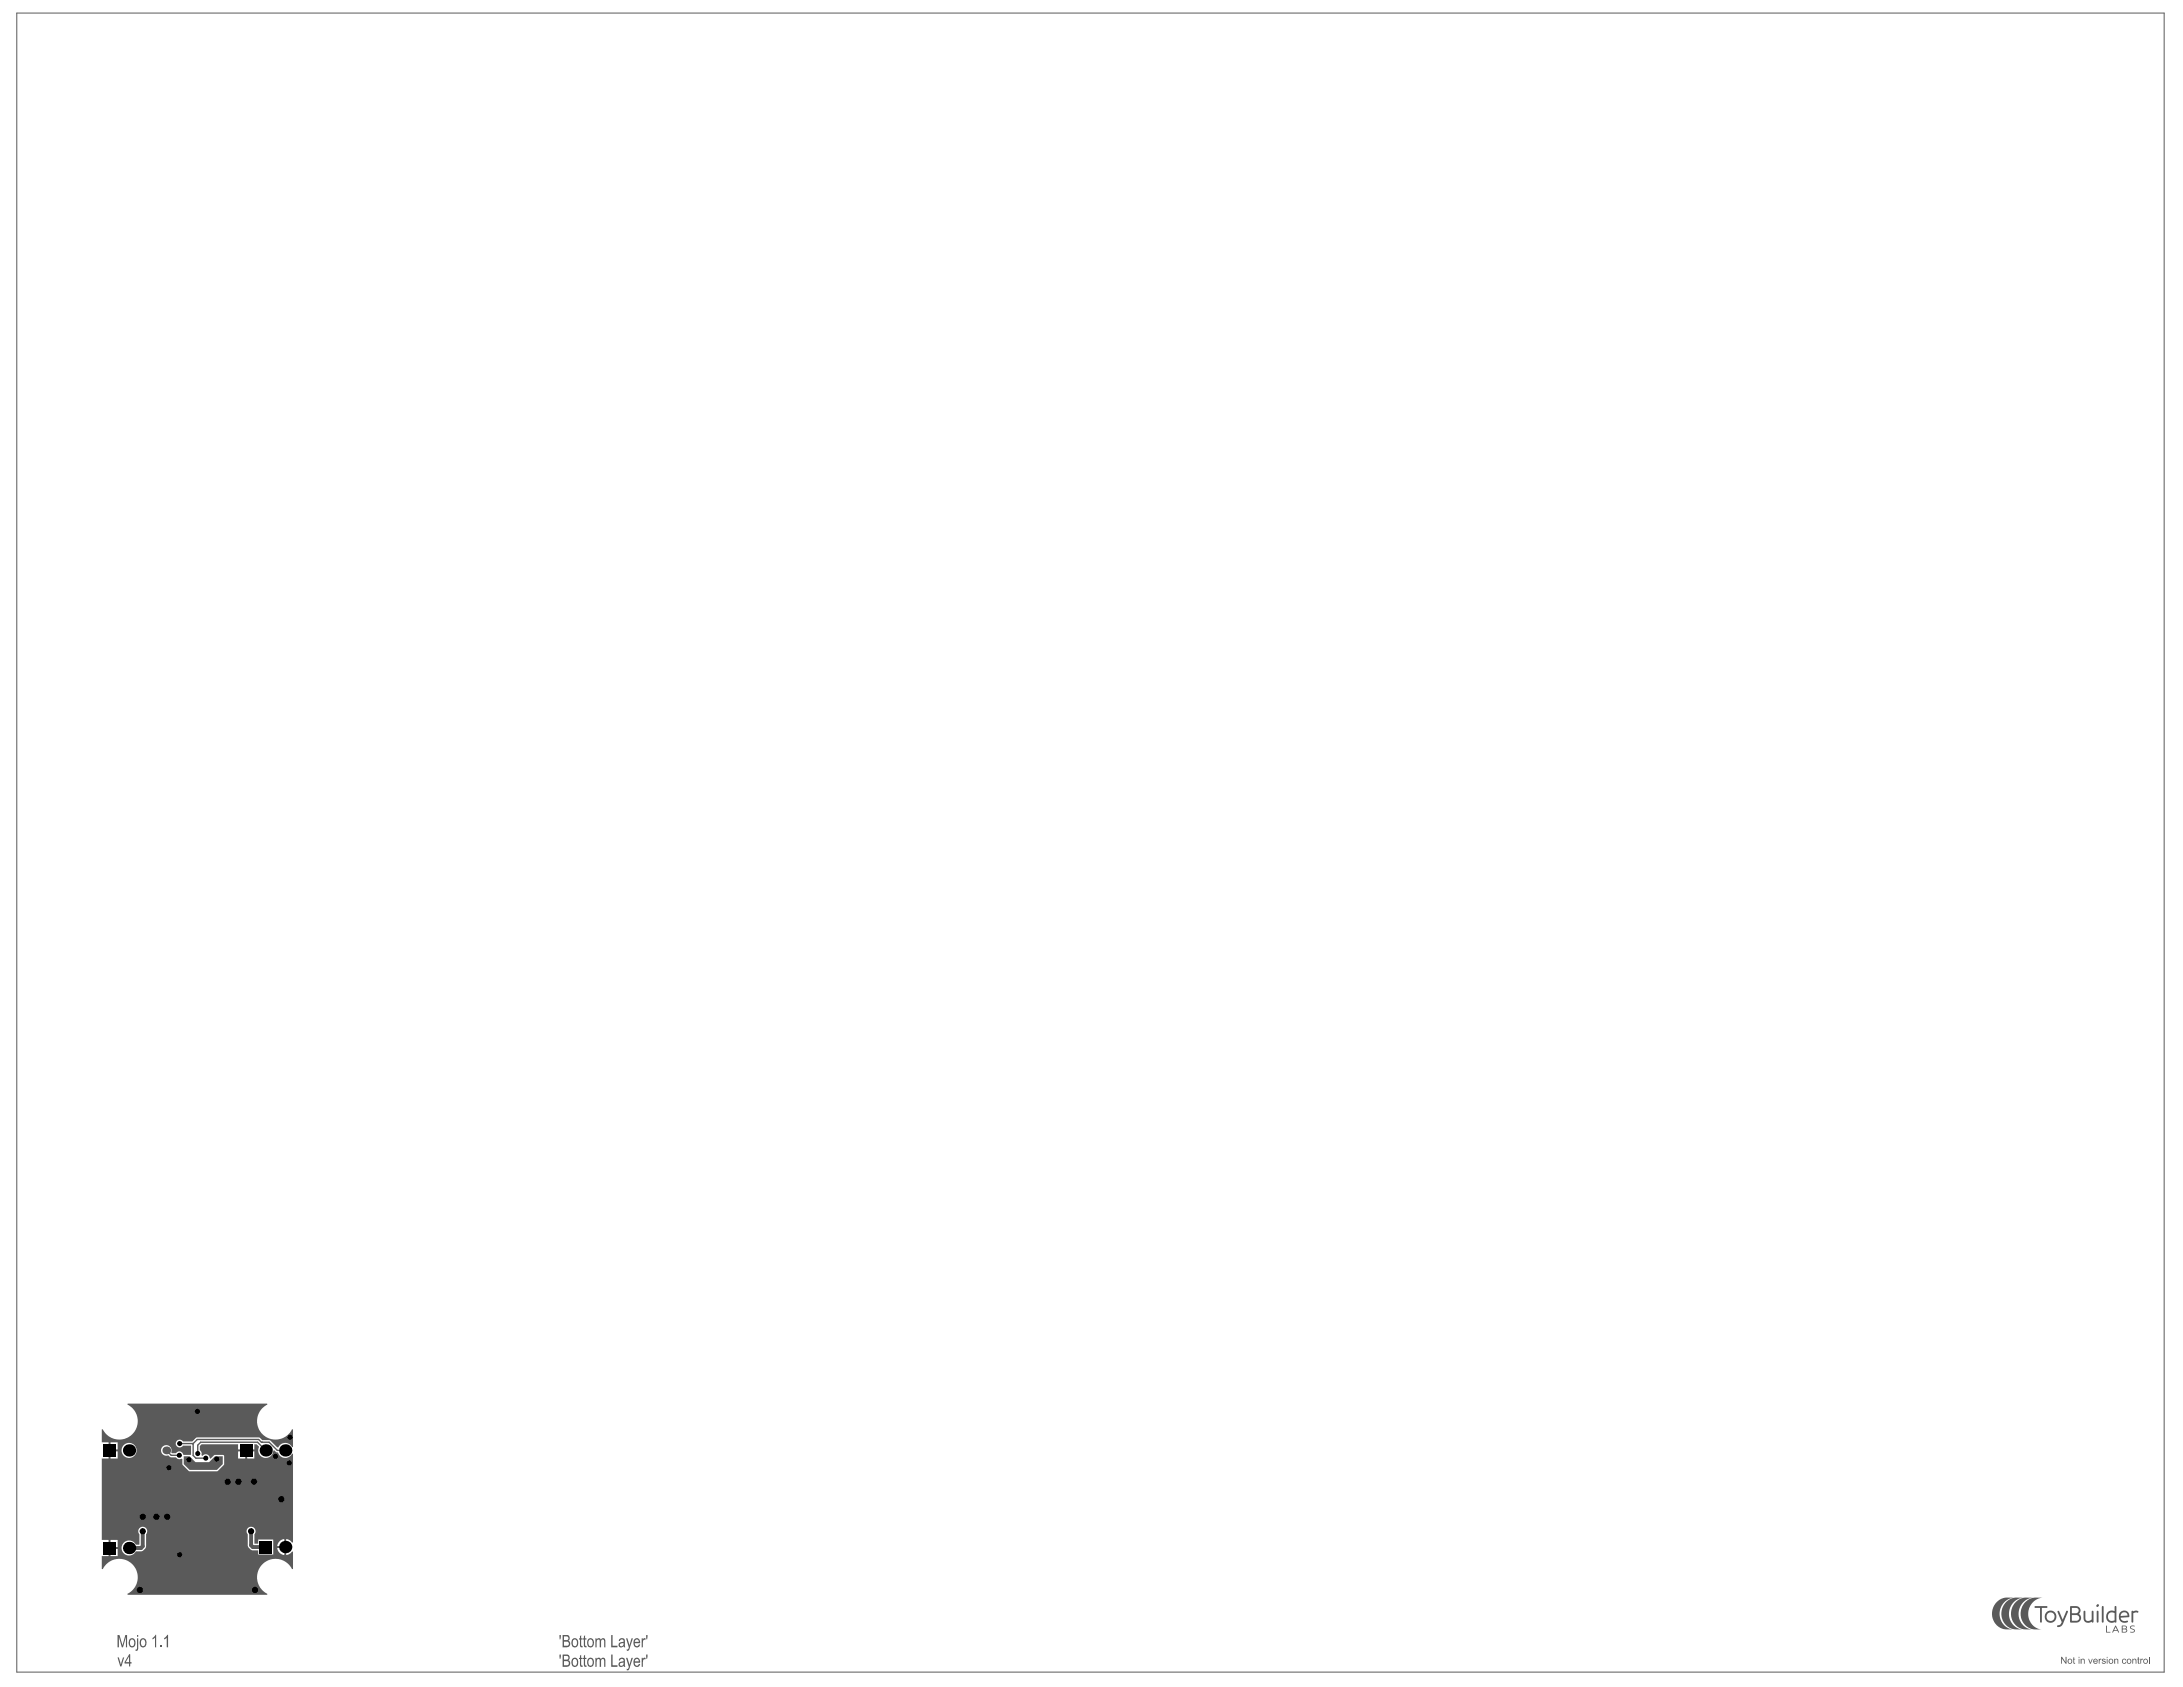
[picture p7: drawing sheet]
<svg xmlns="http://www.w3.org/2000/svg" width="279mm" height="216mm" viewBox="0 0 279 216" stroke-linecap="round" stroke-linejoin="round" font-family="sans-serif">
<g fill="#5a5a5a">
<path d="M71.6 211.7h.2l-.1 .6h-.1z"/>
<path d="M74.2 211.9l.2-.1v.4h.2v.1h-.2v.7l.2 .1v.2h-.1a.24 .24 0 0 1-.2-.1 .24 .24 0 0 1-.1-.2v-.7h-.1v-.1h.1z"/>
<path d="M74.7 211.9l.2-.1v.4h.2v.1h-.2v.7v.1h.2v.2h-.3l-.1-.2v-.8h-.1v-.1h.1z"/>
<path d="M76.2 212.2h.2v.1l.1-.1 .2-.1 .2 .2 .2-.2 .3 .1 .1 .2v.9h-.2v-.8a.21 .21 0 0 0-.3-.2 .21 .21 0 0 0-.1 .3v.7h-.1v-.7a.21 .21 0 0 0-.3-.3 .21 .21 0 0 0-.1 .3v.7h-.2z"/>
<path d="M78.2 211.7h.2v1.4h.6v.2h-.8z"/>
<path d="M80.1 212.2h.2l.3 .9 .2-.9h.2l-.4 1.2-.2 .4h-.2v-.2h.2l.1-.3z"/>
<path d="M82.1 212.2h.2v.1l.1-.1h.2v.2a.24 .24 0 0 0-.3 0 .24 .24 0 0 0 0 .3v.6h-.2z"/>
<path d="M82.7 211.7h.2l-.1 .6h-.1z"/>
<path d="M71.6 209.2h.2l-.1 .6h-.1z"/>
<path d="M74.2 209.4l.2-.1v.4h.2v.1h-.2v.7l.2 .1v.2h-.1a.24 .24 0 0 1-.2-.1 .24 .24 0 0 1-.1-.2v-.7h-.1v-.1h.1z"/>
<path d="M74.7 209.4l.2-.1v.4h.2v.1h-.2v.7v.1h.2v.2h-.3l-.1-.2v-.8h-.1v-.1h.1z"/>
<path d="M76.2 209.7h.2v.1l.1-.1 .2-.1 .2 .2 .2-.2 .3 .1 .1 .2v.9h-.2v-.8a.21 .21 0 0 0-.3-.2 .21 .21 0 0 0-.1 .3v.7h-.1v-.7a.21 .21 0 0 0-.3-.3 .21 .21 0 0 0-.1 .3v.7h-.2z"/>
<path d="M78.2 209.2h.2v1.4h.6v.2h-.8z"/>
<path d="M80.1 209.7h.2l.3 .9 .2-.9h.2l-.4 1.4-.2 .2h-.2v-.2h.2l.1-.3z"/>
<path d="M82.1 209.7h.2v.1l.1-.1h.2v.2a.24 .24 0 0 0-.3 0 .24 .24 0 0 0 0 .3v.6h-.2z"/>
<path d="M82.7 209.2h.2l-.1 .6h-.1z"/>
<path d="M15 212.1h.2l.3 .9 .2-.9h.2l-.4 1.2h-.1z"/>
<path d="M15 209.2h.3l.4 1.4 .3-1.4h.3v1.6h-.2v-1.3l-.4 1.3h-.1l-.4-1.3v1.3h-.2z"/>
<path d="M19.9 209.2h.1v1.6h-.2v-1.2l-.3 .2v-.2z"/>
<path d="M20.5 210.6h.2v.2h-.2z"/>
<path d="M21.4 209.2h.1v1.6h-.2v-1.2l-.3 .2v-.2z"/>
<path d="M255.6 205l.4-.3 .5-.2h1.3l-.7 .1-.6 .5-.4 .6-.2 .8 .1 .7 .4 .7 .5 .4 .8 .2h-1l-.5-.1-.5-.3-.5-.5-.2-.6v-.7l.2-.7z"/>
<path d="M259.2 205l.4-.3 .5-.2h1.3l-.7 .2-.5 .4-.5 .6-.1 .8 .1 .7 .4 .7 .5 .4 .7 .2h-.9l-.5-.1-.6-.3-.4-.5-.2-.6-.1-.7 .2-.7z"/>
<path d="M258 205l.4-.3 .5-.2h1.3l-.7 .2-.6 .4-.4 .6-.1 .8 .1 .7 .3 .7 .6 .4 .7 .2h-1l-.5-.1-.5-.3-.4-.5-.3-.6v-.7l.2-.7z"/>
<path d="M256.8 205l.4-.3 .5-.2h1.3l-.7 .1-.6 .5-.4 .6-.2 .8 .1 .7 .4 .7 .6 .4 .7 .2h-1l-.5-.1-.5-.3-.5-.5-.2-.6v-.7l.2-.7z"/>
<path d="M260.4 205.6l1.5-.1a.14 .14 0 0 1 .2 .2 .12 .12 0 0 1-.2 .1h-.6v1.7a.12 .12 0 0 1-.1 .2 .12 .12 0 0 1-.1-.2v-1.7h-.6z"/>
<path d="M272.7 208.1l.2-.1 .3 .1h-.3l-.2 .1 .1 .2 .3 .1a.27 .27 0 0 1 .1 .4 .27 .27 0 0 1-.4 0l-.2-.1h.4l.1-.1-.4-.3z"/>
<path d="M272.8 206.2h.8a.16 .16 0 0 1 0 .2 .16 .16 0 0 1-.2 0l-.4 .1v1a.12 .12 0 0 1-.1 .2 .12 .12 0 0 1-.1-.2z"/>
<path d="M266.7 206.2h.2v.9a.43 .43 0 0 0 .3 .4 .43 .43 0 0 0 .5-.3v-.9a.12 .12 0 0 1 .1-.2 .12 .12 0 0 1 .1 .2v1.3l-.1 .1-.1-.2a.64 .64 0 0 1-1-.4z"/>
<path d="M269 205.6l.2-.1v.1v1.9a.12 .12 0 0 1-.1 .2 .12 .12 0 0 1-.1-.2z"/>
<path d="M263.4 206.2h.1l.5 1.1 .5-1.1h.2l-.7 1.6a.49 .49 0 0 1-.7 .3v-.1l.4-.1 .2-.3-.6-1.3z"/>
<path d="M269.6 208.1h.1v.7h.4v.1h-.5z"/>
<path d="M268.4 206.2h.2v1.3a.12 .12 0 0 1-.1 .2 .12 .12 0 0 1-.1-.2z"/>
<path d="M72.2 211.9v.5h.4l.1-.1v-.4zM72.2 212.6v.5h.5l.1-.1-.1-.4zM72 211.7l.7 .1 .2 .2v.3a.16 .16 0 0 0-.1 .2 .16 .16 0 0 0 .1 .1l.1 .4-.2 .2-.8 .1z"/>
<path d="M73.4 212.4l-.1 .6 .1 .1 .3 .1 .1-.3v-.4l-.2-.2zM73.3 212.3l.2-.2 .3 .1 .2 .3v.4a.44 .44 0 0 1-.6 .4 .44 .44 0 0 1-.3-.6z"/>
<path d="M75.4 212.4l-.1 .2v.3a.28 .28 0 0 0 .4 .3 .28 .28 0 0 0 .2-.5l-.1-.3-.2-.1zM75.3 212.3l.4-.2 .3 .3v.4l-.1 .4-.4 .1-.2-.1-.2-.5z"/>
<path d="M79.4 212.9a.23 .23 0 0 0 .2 .3 .23 .23 0 0 0 .2-.3v-.2zM79.3 212.3l.2-.2h.2l.2 .1 .1 .2v.9h-.1l-.1-.1-.4 .1-.2-.1v-.3l.2-.2 .4-.1v-.1a.23 .23 0 0 0-.2-.2 .23 .23 0 0 0-.2 .2h-.2z"/>
<path d="M81.4 212.3l-.1 .3h.5l-.1-.3zM81.2 212.3l.2-.1 .2-.1 .2 .2 .1 .2v.3h-.7l.2 .3a.25 .25 0 0 0 .4-.2l.1 .1-.2 .3h-.3l-.2-.2-.1-.5z"/>
<path d="M72.2 209.4v.5h.4l.1-.1v-.4zM72.2 210.1v.5h.5l.1-.1-.1-.4zM72 209.2l.7 .1 .2 .2v.3a.16 .16 0 0 0-.1 .2 .16 .16 0 0 0 .1 .1l.1 .4-.2 .2-.8 .1z"/>
<path d="M73.4 209.9l-.1 .6 .1 .1 .3 .1 .1-.3v-.4l-.2-.2zM73.3 209.8l.2-.2 .3 .1 .2 .3v.4a.44 .44 0 0 1-.6 .4 .44 .44 0 0 1-.3-.6z"/>
<path d="M75.4 209.9l-.1 .2v.3a.28 .28 0 0 0 .4 .3 .28 .28 0 0 0 .2-.5l-.1-.3-.2-.1zM75.3 209.8l.4-.2 .3 .3v.4l-.1 .4-.4 .1-.2-.1-.2-.5z"/>
<path d="M79.4 210.4a.23 .23 0 0 0 .2 .3 .23 .23 0 0 0 .2-.3v-.2zM79.3 209.8l.2-.2h.2l.2 .1 .1 .2v.9h-.1l-.1-.1-.4 .1-.2-.1v-.3l.2-.2 .4-.1v-.1a.23 .23 0 0 0-.2-.2 .23 .23 0 0 0-.2 .2h-.2z"/>
<path d="M81.3 209.9v.2h.5l-.1-.2a.21 .21 0 0 0-.4 0zM81.2 209.8l.2-.1 .2-.1 .2 .2 .1 .2v.3h-.7l.2 .3a.25 .25 0 0 0 .4-.2l.1 .1-.2 .3h-.3l-.2-.2-.1-.5z"/>
<path d="M16.5 212l-.4 .7h.4zM16.5 211.7h.2v1h.1v.2h-.1v.4h-.2v-.4h-.6v-.2z"/>
<path d="M16.7 209.9v.6l.1 .1 .2 .1 .2-.3-.1-.4-.2-.2zM16.6 209.8l.2-.2 .3 .1 .2 .3v.4a.44 .44 0 0 1-.5 .4 .44 .44 0 0 1-.3-.6z"/>
<path d="M17.5 209.2h.2v.3h-.2zM17.5 209.7h.2v1.3l-.1 .2-.2 .1v-.2h.1v-.1z"/>
<path d="M18.1 209.9l-.1 .2 .1 .5a.34 .34 0 0 0 .5-.1 .34 .34 0 0 0 0-.4l-.2-.3zM18 209.8l.4-.2 .3 .3 .1 .3-.2 .5-.3 .1-.3-.1-.1-.4z"/>
<path d="M270.7 208.1h.1l.4 .8-.2-.2h-.5l-.1 .2h-.1zM270.8 208.2l-.2 .4h.4z"/>
<path d="M261.7 206.9a.77 .77 0 0 1 1.5 0 .77 .77 0 0 1-1.5 0zM261.9 206.9a.55 .55 0 0 0 1.1 0 .55 .55 0 0 0-1.1 0z"/>
<path d="M269.8 206.3a.84 .84 0 0 1 .8-.1v-.6l.2-.1 .1 .1v1.9l-.1 .2-.1-.1a.79 .79 0 0 1-1-.2 .79 .79 0 0 1 .1-1.1zM269.9 206.5a.57 .57 0 0 0 0 .8 .57 .57 0 0 0 .7 .1v-1a.66 .66 0 0 0-.7 .1z"/>
<path d="M265 205.6l.7-.1a.56 .56 0 0 1 .6 .4 .56 .56 0 0 1-.2 .7 .6 .6 0 0 1 .2 .6 .6 .6 0 0 1-.6 .5l-.7-.1zM265.2 205.8v.7h.5a.34 .34 0 0 0 .4-.4 .34 .34 0 0 0-.4-.3zM265.2 206.7v.7h.5a.37 .37 0 0 0 .4-.3 .37 .37 0 0 0-.4-.4z"/>
<path d="M271.6 208.1l.4-.1a.24 .24 0 0 1 .2 .2 .24 .24 0 0 1-.1 .3 .25 .25 0 0 1 .2 .3 .25 .25 0 0 1-.3 .1h-.4zM271.7 208.1v.3h.3l.1-.1-.1-.2zM271.7 208.5v.3h.3a.16 .16 0 0 0 .2-.1 .18 .18 0 0 0-.3-.2z"/>
<path d="M271.4 206.3a.63 .63 0 0 1 .8-.1 .63 .63 0 0 1 .3 .8h-1.1a.59 .59 0 0 0 .9 .4 .14 .14 0 0 1 0 .2 .14 .14 0 0 1-.1 .1 .79 .79 0 0 1-1-.4 .79 .79 0 0 1 .2-1zM271.5 206.5l-.1 .3h.9a.44 .44 0 0 0-.3-.5 .44 .44 0 0 0-.5 .2z"/>
<circle cx="268.5" cy="205.5" r=".18"/>
</g>
<path d="M2.1 1.7h274.9v212.3h-274.9z" fill="none" stroke="#5a5a5a" stroke-width=".13"/>
<g fill="#5a5a5a">
<path d="M263.8 212h.1l.5 .7v-.7h.1v.9h-.1l-.5-.7v.7h-.1z"/>
<path d="M265.4 212.1h.1v.2h.1v.1h-.1v.4h.1l-.1 .1h-.1v-.5h-.1z"/>
<path d="M266.3 212.3l.1 .1 .2-.1a.23 .23 0 0 1 .2 .2v.4h-.1v-.4a.15 .15 0 0 0-.1-.1 .15 .15 0 0 0-.2 .2v.3h-.1z"/>
<path d="M267.3 212.3h.1l.1 .5 .2-.5h.1l-.2 .6h-.1z"/>
<path d="M268.6 212.3h.1v.1l.2-.1v.1a.14 .14 0 0 0-.1 0 .14 .14 0 0 0-.1 .2v.3h-.1z"/>
<path d="M269 212.3h.3l.2 .1h-.1a.13 .13 0 0 0-.2-.1 .13 .13 0 0 0-.1 .2 .13 .13 0 0 0 .2 0v.1a.21 .21 0 0 1 .2 .3 .21 .21 0 0 1-.4 0l-.1-.2 .2 .1a.11 .11 0 0 0 .2 0 .11 .11 0 0 0-.1-.1l-.3-.2z"/>
<path d="M270.6 212.3l.1 .1 .2-.1a.23 .23 0 0 1 .2 .2v.4h-.1v-.4a.15 .15 0 0 0-.1-.1 .15 .15 0 0 0-.2 .2v.3h-.1z"/>
<path d="M271.7 212.3h.2l.2 .2h-.1v-.1a.22 .22 0 0 0-.3 .2 .22 .22 0 0 0 .3 .2l.1-.1-.2 .2-.3-.1v-.3z"/>
<path d="M272.9 212.3l.1 .1 .3-.1 .1 .1v.5h-.1v-.4a.14 .14 0 0 0-.1-.1 .14 .14 0 0 0-.2 .1v.4h-.1z"/>
<path d="M273.6 212.1h.1v.2h.1l-.1 .1v.4h.1v.1l-.2-.1v-.4h-.1z"/>
<path d="M273.9 212.3h.1v.1l.2-.1h.1l-.1 .1a.14 .14 0 0 0-.1 0 .14 .14 0 0 0-.1 .2v.3h-.1z"/>
<path d="M275 212h.1v.9h-.1z"/>
<path d="M23.5 186.4h.8l.7 .7h1.8l.7-.7h1v1l-.7 .7h-3.5l-.8-.7z"/>
<path d="M264.7 212.6a.22 .22 0 0 0 .4 0 .22 .22 0 0 0-.4 0zM264.6 212.6a.35 .35 0 0 1 .7 0 .35 .35 0 0 1-.7 0z"/>
<path d="M266 212h.1v.2h-.1zM266 212.3h.1v.6h-.1z"/>
<path d="M268.1 212.4l-.1 .1h.4a.16 .16 0 0 0-.1-.1 .16 .16 0 0 0-.2 0zM268 212.3h.3l.1 .1 .1 .2h-.5l.1 .2 .4-.1-.1 .2h-.2l-.2-.1-.1-.2z"/>
<path d="M269.6 212h.1v.2h-.1zM269.6 212.3h.1v.6h-.1z"/>
<path d="M270 212.6a.22 .22 0 0 0 .4 0 .22 .22 0 0 0-.4 0zM269.9 212.6a.33 .33 0 0 1 .6 0 .33 .33 0 0 1-.6 0z"/>
<path d="M272.3 212.6a.22 .22 0 0 0 .4 0 .22 .22 0 0 0-.4 0zM272.2 212.6a.33 .33 0 0 1 .6 0 .33 .33 0 0 1-.6 0z"/>
<path d="M274.5 212.4l-.1 .3a.21 .21 0 0 0 .3 0 .21 .21 0 0 0 .1-.2 .21 .21 0 0 0-.3-.1zM274.3 212.6a.32 .32 0 0 1 .6 0 .32 .32 0 0 1-.6 0z"/>
<path d="M13 182.9h.2v.2a2.36 2.36 0 0 0 3.8 .4 2.36 2.36 0 0 0-.7-3.7v-.2h17.9v.2h-.1a2.36 2.36 0 0 0-.5 3.8 2.36 2.36 0 0 0 3.8-.7h.1v2.3h-.1a.96 .96 0 0 0-.9-.5 .96 .96 0 0 0-.9 .5h-.1l-.9-.9h-1l-.5-.3h-7.9l-.6 .5-1.2-.1a.5 .5 0 0 0-.8 0 .5 .5 0 0 0 .1 .7 .5 .5 0 0 0 .7-.1h1.1v1.1l-1 .1a.51 .51 0 0 0-.4-.4 .51 .51 0 0 0-.6 .2h-.5l-.1-.1a.68 .68 0 0 0-.5-.9 .68 .68 0 0 0-.8 .7 .68 .68 0 0 0 .9 .5l.3 .3 .8 .1a.5 .5 0 0 0 .6 .1h.1l.1 .8 .8 .8h3.6l.9-.8v-1.1l-.1-.2h-1.1l-.5 .5-.2-.1a.55 .55 0 0 0-.4-.5 .55 .55 0 0 0-.5 .2l-.1-.1a.49 .49 0 0 0-.2-.6v-.5l.2-.3h4.7v.7h2v-.7h.4l.3 .4a.96 .96 0 0 0 .6 1.4 .96 .96 0 0 0 1.2-.9l.1-.1 .3 .3h.2a.96 .96 0 0 0 .8 .7 .96 .96 0 0 0 1-.6l.1 .1v11.3h-.1l-.3-.3-.5-.1v2l.5-.1 .3-.3h.1v2.2h-.1a2.36 2.36 0 0 0-3.8-.6 2.36 2.36 0 0 0 .6 3.8v.1h-17.9v-.1l.2-.1a2.36 2.36 0 0 0 .4-3.8 2.36 2.36 0 0 0-3.7 .7h-.2v-1.7h.9v-2h-.9v-10.4h.9v-2.1h-.9zM14.1 184.6v.9h1v-.9zM15.6 185.6a.96 .96 0 0 0 1.9 0 .96 .96 0 0 0-1.9 0zM31.6 185.7v1h.9v-1zM30.5 185.7v1h.9v-1zM14.1 185.7v1h1v-1zM15.8 197.5a.96 .96 0 0 0 .2 1.4 .96 .96 0 0 0 1.4-.4h.8l.4-.4 .1-1.7a.58 .58 0 0 0 0-.8 .58 .58 0 0 0-.8 0 .58 .58 0 0 0-.1 .8v1.3h-.4a.96 .96 0 0 0-1.6-.2zM35.7 197.3l-.2 .6h.9v-.9l-.4 .1zM14.1 197.1v.9h1v-.9zM31.7 195.6a.57 .57 0 0 0 0 .8v1.5l.4 .4 .9 .1v.5h2v-1.9h-2v.6h-.4v-1.2a.58 .58 0 0 0-.1-.9 .58 .58 0 0 0-.8 .1zM35.5 198.1a1.03 1.03 0 0 0 .9 .9v-.9zM14.1 198.2v.9h1v-.9z"/>
</g>
<path d="M18.3 196v1.9l-.3 .2h-1.5M32.1 196v1.8l.3 .2h1.6" fill="none" stroke="#5a5a5a" stroke-width=".5"/>
<path d="M21.3 185.6l.6 .6h1.1M23 184.7h1.7l.5-.5h7.9l.4 .4h.9l1.1 1h1M24.6 184.7l.1 .1v1.5l.4 .3h1.2M27.7 186.7l-.6 .7h-2.4l-.5-.6M34 185.6l-1-1h-7.3l-.4 .4v1" fill="none" stroke="#5a5a5a" stroke-width=".17"/>
<g fill="#000">
<circle cx="16.5" cy="185.6" r=".79"/>
<circle cx="16.5" cy="198.1" r=".79"/>
<circle cx="18.3" cy="194.1" r=".4"/>
<circle cx="18.3" cy="196" r=".4"/>
<circle cx="20" cy="194.1" r=".4"/>
<circle cx="21.4" cy="194.1" r=".4"/>
<circle cx="21.6" cy="187.8" r=".32"/>
<circle cx="23" cy="186.2" r=".32"/>
<circle cx="23" cy="199" r=".32"/>
<circle cx="23" cy="184.7" r=".32"/>
<circle cx="24.2" cy="186.8" r=".32"/>
<circle cx="25.3" cy="180.6" r=".32"/>
<circle cx="25.3" cy="186" r=".32"/>
<circle cx="26.3" cy="186.6" r=".32"/>
<circle cx="27.7" cy="186.7" r=".32"/>
<circle cx="29.1" cy="189.6" r=".4"/>
<circle cx="30.5" cy="189.6" r=".4"/>
<circle cx="32.1" cy="196" r=".4"/>
<circle cx="32.5" cy="189.6" r=".4"/>
<circle cx="34" cy="185.6" r=".79"/>
<circle cx="35.3" cy="186.4" r=".32"/>
<circle cx="36" cy="191.9" r=".4"/>
<circle cx="36.5" cy="198" r=".79"/>
<circle cx="36.5" cy="185.6" r=".79"/>
<circle cx="37" cy="187.2" r=".32"/>
<circle cx="37.1" cy="183.9" r=".32"/>
<circle cx="17.9" cy="203.5" r=".4"/>
<circle cx="32.6" cy="203.5" r=".4"/>
</g>
<g fill="#000">
<path d="M13.2 184.8h1.6v1.6h-1.6z" fill-rule="evenodd"/>
<path d="M13.2 197.3h1.6v1.6h-1.6z" fill-rule="evenodd"/>
<path d="M30.7 184.8h1.6v1.6h-1.6z" fill-rule="evenodd"/>
<path d="M33.2 197.2h1.6v1.6h-1.6z" fill-rule="evenodd"/>
</g>
<circle cx="21.3" cy="185.6" r=".5" fill="#5a5a5a"/>
</svg>
